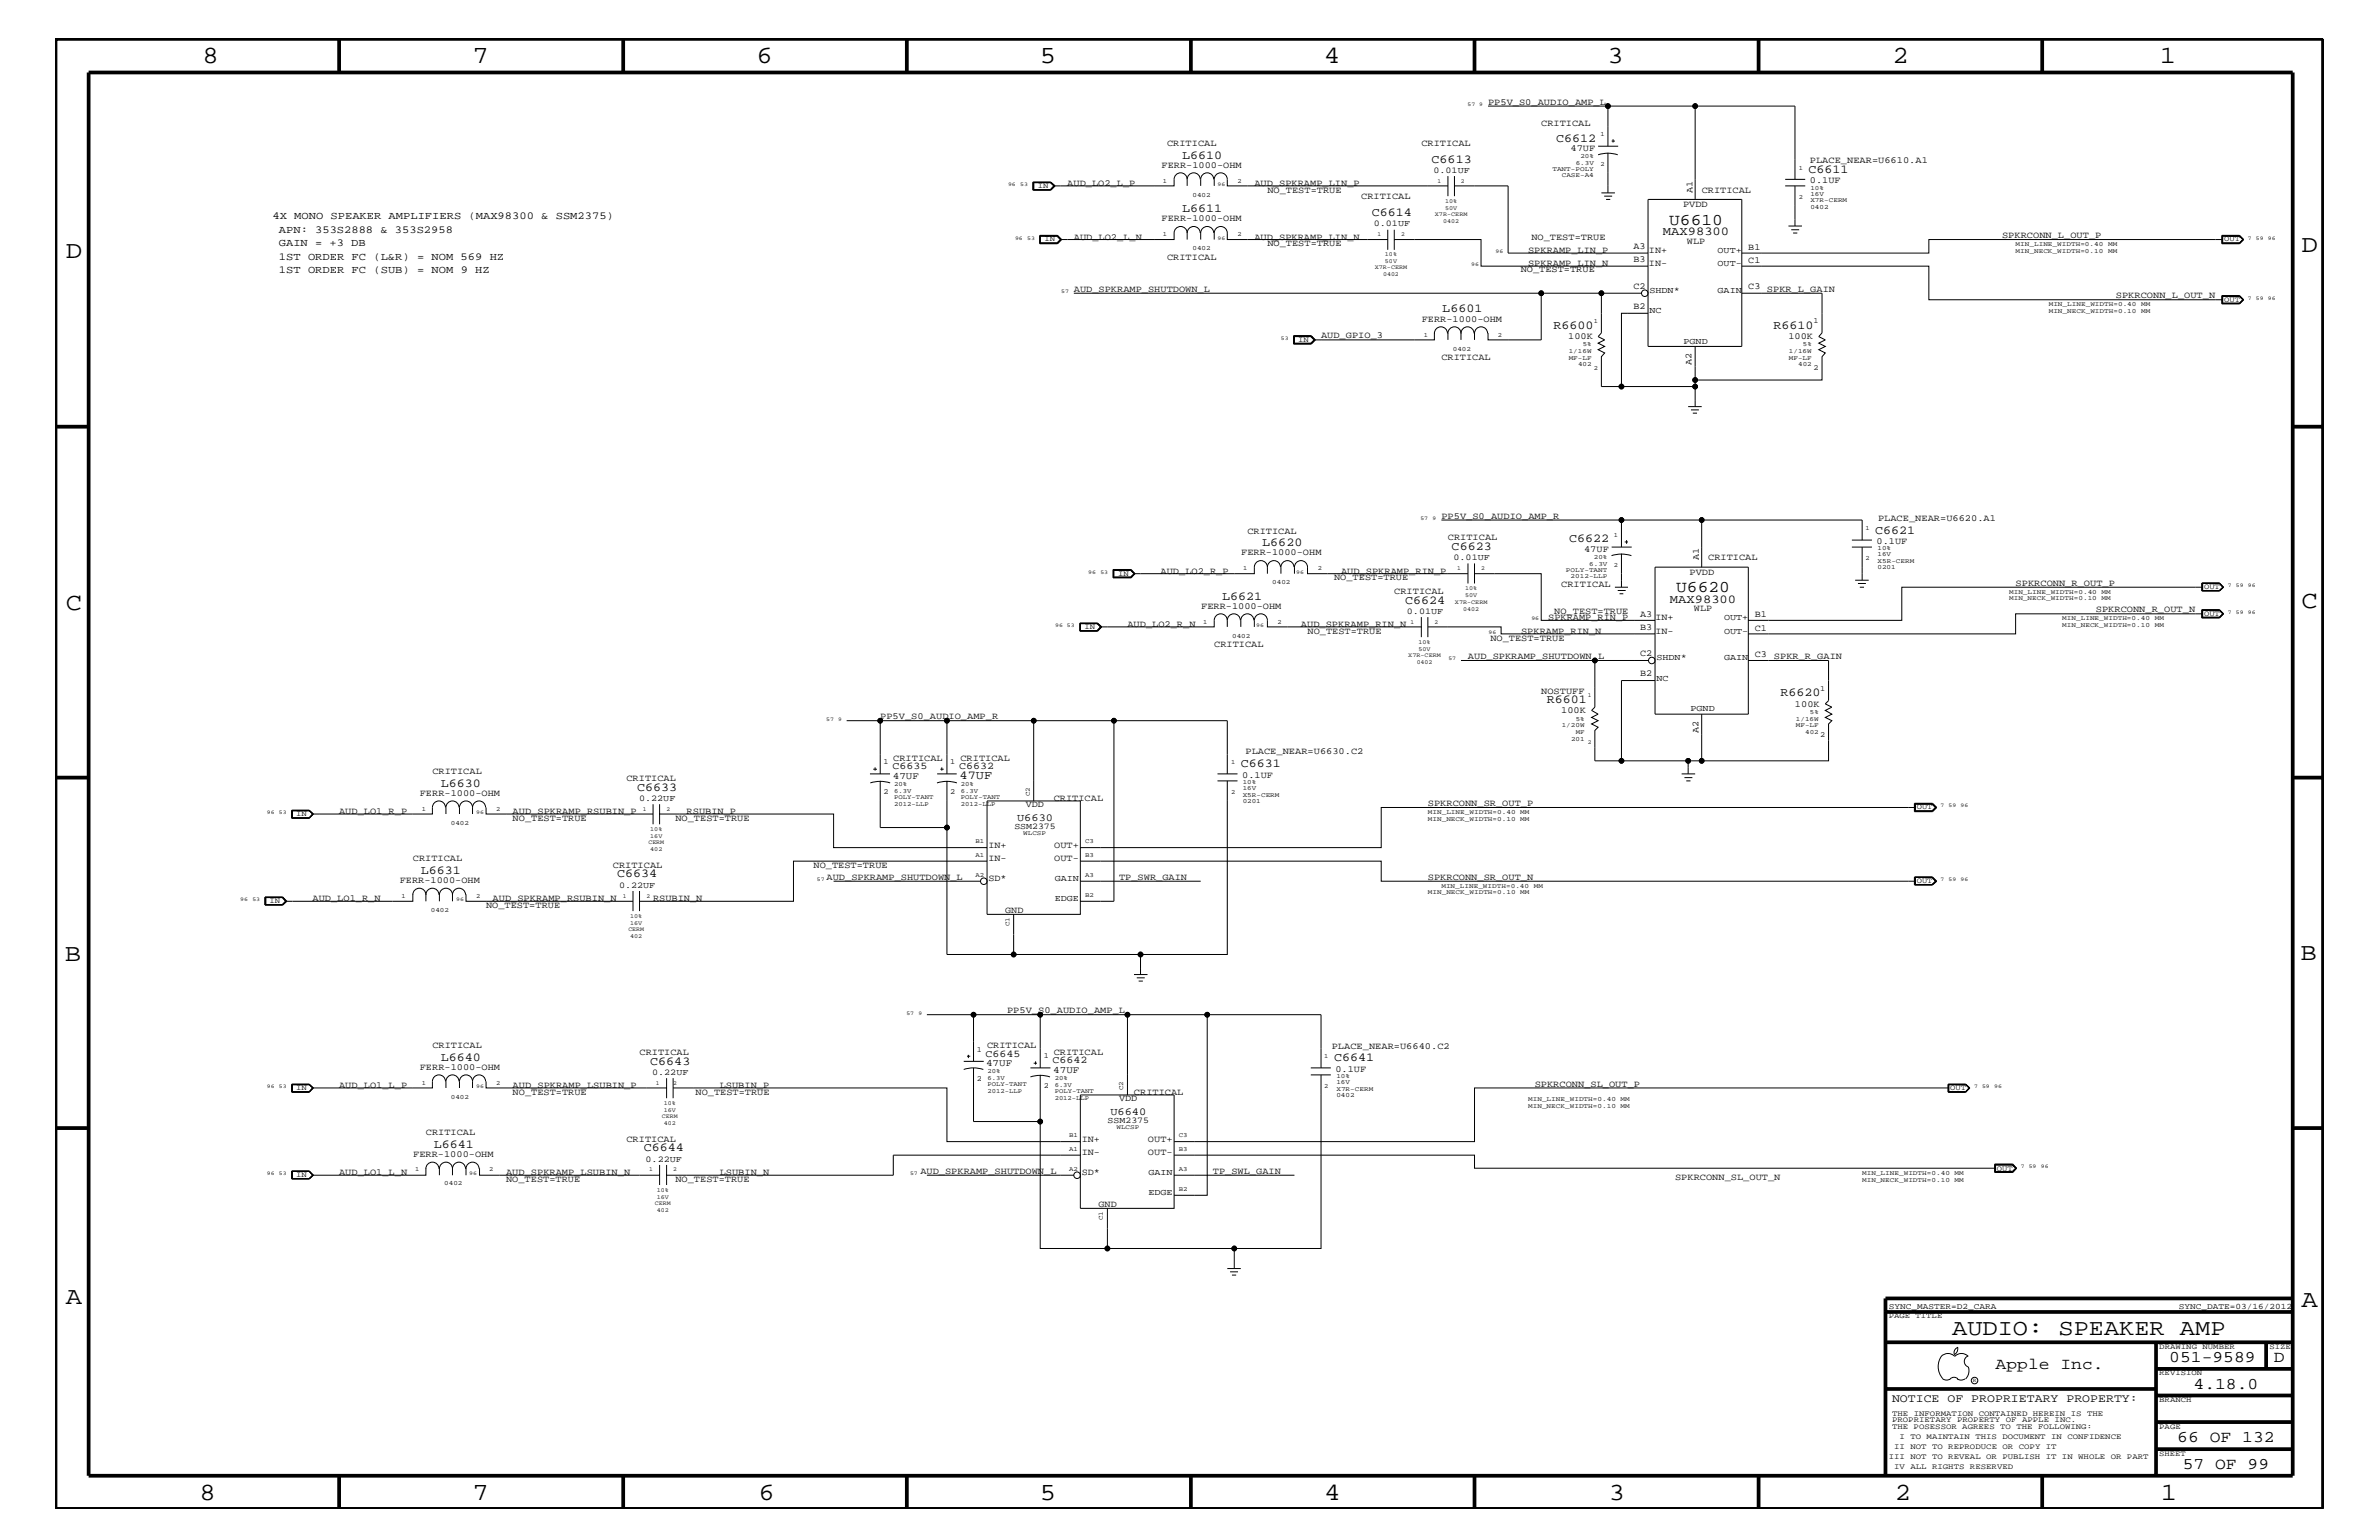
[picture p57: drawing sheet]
<svg xmlns="http://www.w3.org/2000/svg" width="432mm" height="279mm" viewBox="0 0 432 279" stroke-linecap="round" stroke-linejoin="round" font-family="sans-serif">
<defs><g id="words">
<g font-size="4.5">
<text x="36.7" y="11.5">8</text>
<text x="85.8" y="11.5">7</text>
<text x="137.3" y="11.5">6</text>
<text x="188.7" y="11.5">5</text>
<text x="240.3" y="11.5">4</text>
<text x="291.8" y="11.5">3</text>
<text x="343.5" y="11.5">2</text>
<text x="392" y="11.5">1</text>
<text x="11.9" y="46.8">D</text>
<text x="417.7" y="45.7">D</text>
<text x="11.9" y="110.6">C</text>
<text x="417.7" y="110.3">C</text>
<text x="11.8" y="174.3">B</text>
<text x="417.6" y="174.2">B</text>
<text x="11.9" y="236.7">A</text>
<text x="417.7" y="237.1">A</text>
<text x="36.2" y="272.1">8</text>
<text x="85.8" y="272.1">7</text>
<text x="137.7" y="272.1">6</text>
<text x="188.7" y="272.1">5</text>
<text x="240.4" y="272.1">4</text>
<text x="292" y="272.1">3</text>
<text x="343.9" y="272.1">2</text>
<text x="392.2" y="272.1">1</text>
</g>
<text font-size="4.1" x="354.3" y="242.3">AUDIO: SPEAKER AMP</text>
<g font-size="3">
<text x="303" y="40.8">U6610</text>
<text x="304.2" y="107.5">U6620</text>
<text x="362.2" y="248.4">Apple Inc.</text>
<text x="393.7" y="247.1">051-9589</text>
<text x="398.1" y="252">4.18.0</text>
<text x="412.7" y="247.1">D</text>
<text x="395.2" y="261.6">66 OF 132</text>
<text x="396.2" y="266.6">57 OF 99</text>
</g>
<g font-size="2.2">
<text x="214.5" y="28.8">L6610</text>
<text x="259.8" y="29.5">C6613</text>
<text x="282.4" y="25.7">C6612</text>
<text x="328.3" y="31.4">C6611</text>
<text x="214.5" y="38.5">L6611</text>
<text x="249" y="39.2">C6614</text>
<text x="301.8" y="42.7">MAX98300</text>
<text x="261.8" y="56.7">L6601</text>
<text x="281.9" y="59.7">R6600</text>
<text x="321.9" y="59.7">R6610</text>
<text x="229.1" y="99.1">L6620</text>
<text x="263.5" y="99.9">C6623</text>
<text x="284.8" y="98.4">C6622</text>
<text x="340.4" y="96.8">C6621</text>
<text x="221.8" y="108.8">L6621</text>
<text x="255" y="109.5">C6624</text>
<text x="303.1" y="109.4">MAX98300</text>
<text x="280.8" y="127.6">R6601</text>
<text x="323.2" y="126.4">R6620</text>
<text x="80" y="142.8">L6630</text>
<text x="115.7" y="143.5">C6633</text>
<text x="174.2" y="141.3">47UF</text>
<text x="225.2" y="139.2">C6631</text>
<text x="76.4" y="158.5">L6631</text>
<text x="112" y="159.2">C6634</text>
<text x="80" y="192.5">L6640</text>
<text x="118" y="193.2">C6643</text>
<text x="242.1" y="192.6">C6641</text>
<text x="78.7" y="208.2">L6641</text>
<text x="116.8" y="208.9">C6644</text>
</g>
<text font-size="2.1" x="343.4" y="254.4">NOTICE OF PROPRIETARY PROPERTY:</text>
<g font-size="1.9">
<text x="49.4" y="39.8">4X MONO SPEAKER AMPLIFIERS (MAX98300 &amp; SSM2375)</text>
<text x="50.6" y="42.3">APN: 353S2888 &amp; 353S2958</text>
<text x="50.6" y="44.6">GAIN = +3 DB</text>
<text x="50.6" y="47.1">1ST ORDER FC (L&amp;R) = NOM 569 HZ</text>
<text x="50.6" y="49.6">1ST ORDER FC (SUB) = NOM 9 HZ</text>
<text x="162" y="139.6">C6635</text>
<text x="174.1" y="139.6">C6632</text>
<text x="184.6" y="149">U6630</text>
<text x="178.9" y="191.7">C6645</text>
<text x="191" y="192.9">C6642</text>
<text x="201.5" y="202.3">U6640</text>
</g>
<g font-size="1.8">
<text x="162.1" y="141.3">47UF</text>
<text x="179" y="193.4">47UF</text>
<text x="191.2" y="194.7">47UF</text>
</g>
<g font-size="1.7">
<text x="270.1" y="19">PP5V_S0_AUDIO_AMP_L</text>
<text x="279.7" y="22.9">CRITICAL</text>
<text x="211.8" y="26.5">CRITICAL</text>
<text x="258" y="26.5">CRITICAL</text>
<text x="285.1" y="27.4">47UF</text>
<text x="328.5" y="29.6">PLACE_NEAR=U6610.A1</text>
<text x="193.7" y="33.7">AUD_LO2_L_P</text>
<text x="210.8" y="30.5">FERR-1000-OHM</text>
<text x="227.7" y="33.7">AUD_SPKRAMP_LIN_P</text>
<text x="230" y="35">NO_TEST=TRUE</text>
<text x="307.2" y="35" transform="rotate(-90 307.2 35)">A1</text>
<text x="308.9" y="35">CRITICAL</text>
<text x="328.5" y="33.1">0.1UF</text>
<text x="210.8" y="40.2">FERR-1000-OHM</text>
<text x="247.1" y="36.2">CRITICAL</text>
<text x="305.5" y="37.6">PVDD</text>
<text x="194.9" y="43.5">AUD_LO2_L_N</text>
<text x="211.8" y="47.1">CRITICAL</text>
<text x="227.7" y="43.5">AUD_SPKRAMP_LIN_N</text>
<text x="230" y="44.6">NO_TEST=TRUE</text>
<text x="277.4" y="45.9">SPKRAMP_LIN_P</text>
<text x="278" y="43.5">NO_TEST=TRUE</text>
<text x="296.5" y="47.6">B3</text>
<text x="296.5" y="45.2">A3</text>
<text x="299.3" y="45.9">IN+</text>
<text x="306.2" y="44.2">WLP</text>
<text x="317.3" y="47.7">C1</text>
<text x="317.3" y="45.3">B1</text>
<text x="363.4" y="43.2">SPKRCONN_L_OUT_P</text>
<text x="194.9" y="52.9">AUD_SPKRAMP_SHUTDOWN_L</text>
<text x="276" y="49.3">NO_TEST=TRUE</text>
<text x="277.4" y="48.3">SPKRAMP_LIN_N</text>
<text x="296.5" y="52.4">C2</text>
<text x="299.3" y="48.3">IN-</text>
<text x="317.3" y="52.5">C3</text>
<text x="320.7" y="52.9">SPKR_L_GAIN</text>
<text x="258.1" y="58.4">FERR-1000-OHM</text>
<text x="296.5" y="56.1">B2</text>
<text x="384" y="54.1">SPKRCONN_L_OUT_N</text>
<text x="239.8" y="61.4">AUD_GPIO_3</text>
<text x="261.6" y="65.3">CRITICAL</text>
<text x="284.6" y="61.5">100K</text>
<text x="324.6" y="61.5">100K</text>
<text x="307" y="66.2" transform="rotate(-90 307 66.2)">A2</text>
<text x="261.6" y="94.2">PP5V_S0_AUDIO_AMP_R</text>
<text x="340.9" y="94.5">PLACE_NEAR=U6620.A1</text>
<text x="225.3" y="100.8">FERR-1000-OHM</text>
<text x="226.4" y="96.8">CRITICAL</text>
<text x="262.8" y="98">CRITICAL</text>
<text x="287.5" y="100.1">47UF</text>
<text x="308.4" y="101.6" transform="rotate(-90 308.4 101.6)">A1</text>
<text x="310" y="101.6">CRITICAL</text>
<text x="340.6" y="98.7">0.1UF</text>
<text x="210.7" y="104.1">AUD_LO2_R_P</text>
<text x="242.1" y="105.3">NO_TEST=TRUE</text>
<text x="243.4" y="104.1">AUD_SPKRAMP_RIN_P</text>
<text x="253.1" y="107.7">CRITICAL</text>
<text x="283.4" y="106.5">CRITICAL</text>
<text x="306.7" y="104.3">PVDD</text>
<text x="365.8" y="106.3">SPKRCONN_R_OUT_P</text>
<text x="204.6" y="113.7">AUD_LO2_R_N</text>
<text x="218" y="110.5">FERR-1000-OHM</text>
<text x="236.1" y="113.7">AUD_SPKRAMP_RIN_N</text>
<text x="281" y="112.6">SPKRAMP_RIN_P</text>
<text x="282.1" y="111.4">NO_TEST=TRUE</text>
<text x="297.7" y="111.9">A3</text>
<text x="300.5" y="112.6">IN+</text>
<text x="307.5" y="110.9">WLP</text>
<text x="318.5" y="112">B1</text>
<text x="380.4" y="111.1">SPKRCONN_R_OUT_N</text>
<text x="220.4" y="117.4">CRITICAL</text>
<text x="237.3" y="115">NO_TEST=TRUE</text>
<text x="266.4" y="119.6">AUD_SPKRAMP_SHUTDOWN_L</text>
<text x="270.5" y="116.3">NO_TEST=TRUE</text>
<text x="276.1" y="115">SPKRAMP_RIN_N</text>
<text x="297.7" y="114.2">B3</text>
<text x="297.7" y="119.1">C2</text>
<text x="300.5" y="115">IN-</text>
<text x="318.5" y="119.2">C3</text>
<text x="318.5" y="114.4">C1</text>
<text x="322" y="119.6">SPKR_R_GAIN</text>
<text x="279.7" y="125.9">NOSTUFF</text>
<text x="297.7" y="122.7">B2</text>
<text x="159.8" y="130.5">PP5V_S0_AUDIO_AMP_R</text>
<text x="283.4" y="129.4">100K</text>
<text x="325.8" y="128.2">100K</text>
<text x="226.1" y="136.8">PLACE_NEAR=U6630.C2</text>
<text x="308.3" y="133" transform="rotate(-90 308.3 133)">A2</text>
<text x="78.5" y="140.4">CRITICAL</text>
<text x="113.7" y="141.7">CRITICAL</text>
<text x="162.1" y="138">CRITICAL</text>
<text x="174.3" y="138">CRITICAL</text>
<text x="225.5" y="141.1">0.1UF</text>
<text x="61.6" y="147.7">AUD_LO1_R_P</text>
<text x="76.2" y="144.5">FERR-1000-OHM</text>
<text x="93" y="147.7">AUD_SPKRAMP_RSUBIN_P</text>
<text x="93" y="149">NO_TEST=TRUE</text>
<text x="122.6" y="149">NO_TEST=TRUE</text>
<text x="124.6" y="147.7">RSUBIN_P</text>
<text x="186.2" y="146.5">VDD</text>
<text x="191.3" y="145.3">CRITICAL</text>
<text x="259.2" y="146.2">SPKRCONN_SR_OUT_P</text>
<text x="179.4" y="153.8">IN+</text>
<text x="191.3" y="153.8">OUT+</text>
<text x="72.6" y="160.2">FERR-1000-OHM</text>
<text x="74.9" y="156.2">CRITICAL</text>
<text x="111.3" y="157.4">CRITICAL</text>
<text x="147.7" y="157.4">NO_TEST=TRUE</text>
<text x="150" y="159.6">AUD_SPKRAMP_SHUTDOWN_L</text>
<text x="179.4" y="159.9">SD*</text>
<text x="179.4" y="156.2">IN-</text>
<text x="191.3" y="156.2">OUT-</text>
<text x="203.1" y="159.6">TP_SWR_GAIN</text>
<text x="259.2" y="159.6">SPKRCONN_SR_OUT_N</text>
<text x="56.7" y="163.5">AUD_LO1_R_N</text>
<text x="88.2" y="164.7">NO_TEST=TRUE</text>
<text x="89.4" y="163.5">AUD_SPKRAMP_RSUBIN_N</text>
<text x="118.5" y="163.5">RSUBIN_N</text>
<text x="182.5" y="165.6">GND</text>
<text x="182.8" y="183.8">PP5V_S0_AUDIO_AMP_L</text>
<text x="78.5" y="190.2">CRITICAL</text>
<text x="116.1" y="191.4">CRITICAL</text>
<text x="179.2" y="190.2">CRITICAL</text>
<text x="191.3" y="191.4">CRITICAL</text>
<text x="241.7" y="190.3">PLACE_NEAR=U6640.C2</text>
<text x="61.6" y="197.4">AUD_LO1_L_P</text>
<text x="76.2" y="194.2">FERR-1000-OHM</text>
<text x="93" y="197.4">AUD_SPKRAMP_LSUBIN_P</text>
<text x="130.6" y="197.4">LSUBIN_P</text>
<text x="242.4" y="194.4">0.1UF</text>
<text x="278.6" y="197.2">SPKRCONN_SL_OUT_P</text>
<text x="93" y="198.7">NO_TEST=TRUE</text>
<text x="126.2" y="198.7">NO_TEST=TRUE</text>
<text x="203.1" y="199.8">VDD</text>
<text x="205.8" y="198.7">CRITICAL</text>
<text x="75" y="209.9">FERR-1000-OHM</text>
<text x="77.3" y="205.9">CRITICAL</text>
<text x="113.7" y="207.1">CRITICAL</text>
<text x="196.3" y="209.6">IN-</text>
<text x="196.3" y="207.1">IN+</text>
<text x="208.4" y="207.1">OUT+</text>
<text x="208.4" y="209.6">OUT-</text>
<text x="61.6" y="213.2">AUD_LO1_L_N</text>
<text x="91.9" y="213.2">AUD_SPKRAMP_LSUBIN_N</text>
<text x="91.9" y="214.4">NO_TEST=TRUE</text>
<text x="122.6" y="214.5">NO_TEST=TRUE</text>
<text x="130.6" y="213.2">LSUBIN_N</text>
<text x="167" y="213">AUD_SPKRAMP_SHUTDOWN_L</text>
<text x="196.3" y="213.2">SD*</text>
<text x="220.1" y="213">TP_SWL_GAIN</text>
<text x="304" y="214.2">SPKRCONN_SL_OUT_N</text>
<text x="199.4" y="219">GND</text>
</g>
<g font-size="1.6">
<text x="260.2" y="31.4">0.01UF</text>
<text x="249.3" y="41">0.01UF</text>
<text x="311.7" y="45.9">OUT+</text>
<text x="299.4" y="53.2">SHDN*</text>
<text x="311.7" y="48.3">OUT-</text>
<text x="311.7" y="53.2">GAIN</text>
<text x="299.4" y="56.8">NC</text>
<text x="305.6" y="62.3">PGND</text>
<text x="263.8" y="101.6">0.01UF</text>
<text x="255.4" y="111.4">0.01UF</text>
<text x="312.9" y="112.6">OUT+</text>
<text x="300.7" y="119.8">SHDN*</text>
<text x="312.9" y="115">OUT-</text>
<text x="312.9" y="119.8">GAIN</text>
<text x="300.7" y="123.5">NC</text>
<text x="306.8" y="129.1">PGND</text>
<text x="116" y="145.3">0.22UF</text>
<text x="184.1" y="150.4">SSM2375</text>
<text x="112.4" y="161.1">0.22UF</text>
<text x="191.4" y="159.9">GAIN</text>
<text x="191.4" y="163.5">EDGE</text>
<text x="118.4" y="195">0.22UF</text>
<text x="201" y="203.7">SSM2375</text>
<text x="117.2" y="210.8">0.22UF</text>
<text x="208.4" y="213.2">GAIN</text>
<text x="208.4" y="216.9">EDGE</text>
</g>
<g font-size="1.5">
<text x="342.8" y="237.4">SYNC_MASTER=D2_CARA</text>
<text x="395.5" y="237.4">SYNC_DATE=03/16/2012</text>
</g>
<g font-size="1.4">
<text x="188.4" y="34.1">IN</text>
<text x="189.6" y="43.8">IN</text>
<text x="403.7" y="43.8">OUT</text>
<text x="329.2" y="58.6">1</text>
<text x="403.7" y="54.7">OUT</text>
<text x="235.6" y="62">IN</text>
<text x="329.2" y="67.1">2</text>
<text x="202.9" y="104.4">IN</text>
<text x="400" y="106.9">OUT</text>
<text x="400" y="111.7">OUT</text>
<text x="196.8" y="114.2">IN</text>
<text x="330.4" y="125.3">1</text>
<text x="330.4" y="133.8">2</text>
<text x="160.4" y="138.6">1</text>
<text x="172.5" y="138.6">1</text>
<text x="53.8" y="148.1">IN</text>
<text x="160.4" y="144">2</text>
<text x="172.5" y="144">2</text>
<text x="347.9" y="146.8">OUT</text>
<text x="347.9" y="160.2">OUT</text>
<text x="48.9" y="163.9">IN</text>
<text x="177.3" y="190.8">1</text>
<text x="189.5" y="192">1</text>
<text x="53.8" y="197.8">IN</text>
<text x="177.3" y="196.2">2</text>
<text x="189.5" y="197.4">2</text>
<text x="354" y="197.8">OUT</text>
<text x="53.8" y="213.6">IN</text>
<text x="362.5" y="212.4">OUT</text>
<text x="342.8" y="239.2">PAGE TITLE</text>
<text x="391.9" y="244.7">DRAWING NUMBER</text>
<text x="411.9" y="244.7">SIZE</text>
<text x="391.9" y="249.5">REVISION</text>
<text x="343.4" y="256.8">THE INFORMATION CONTAINED HEREIN IS THE</text>
<text x="391.9" y="254.4">BRANCH</text>
<text x="343.4" y="258">PROPRIETARY PROPERTY OF APPLE INC.</text>
<text x="343.4" y="259.3">THE POSESSOR AGREES TO THE FOLLOWING:</text>
<text x="343.8" y="262.9">II NOT TO REPRODUCE OR COPY IT</text>
<text x="344.8" y="261.1">I TO MAINTAIN THIS DOCUMENT IN CONFIDENCE</text>
<text x="391.9" y="259.3">PAGE</text>
<text x="342.8" y="264.7">III NOT TO REVEAL OR PUBLISH IT IN WHOLE OR PART</text>
<text x="343.8" y="266.6">IV ALL RIGHTS RESERVED</text>
<text x="391.9" y="264.1">SHEET</text>
</g>
<g font-size="1.2">
<text x="286" y="29.9">6.3V</text>
<text x="286.9" y="28.6">20%</text>
<text x="290.5" y="24.7">1</text>
<text x="211.1" y="33.1">1</text>
<text x="216.5" y="35.7">0402</text>
<text x="224.6" y="33.1">2</text>
<text x="281.8" y="31">TANT-POLY</text>
<text x="283.5" y="32.2">CASE-A4</text>
<text x="290.5" y="30.2">2</text>
<text x="326.5" y="30.8">1</text>
<text x="328.6" y="34.4">10%</text>
<text x="328.6" y="35.5">16V</text>
<text x="326.5" y="36.2">2</text>
<text x="328.6" y="37.9">0402</text>
<text x="328.6" y="36.7">X7R-CERM</text>
<text x="211.1" y="42.9">1</text>
<text x="216.5" y="45.4">0402</text>
<text x="224.6" y="42.9">2</text>
<text x="365.8" y="45.9">MIN_NECK_WIDTH=0.10</text>
<text x="365.8" y="44.6">MIN_LINE_WIDTH=0.40</text>
<text x="382.6" y="45.9">MM</text>
<text x="382.6" y="44.6">MM</text>
<text x="289.3" y="58.6">1</text>
<text x="371.9" y="55.6">MIN_LINE_WIDTH=0.40</text>
<text x="371.9" y="56.8">MIN_NECK_WIDTH=0.10</text>
<text x="388.6" y="55.6">MM</text>
<text x="388.6" y="56.8">MM</text>
<text x="258.4" y="61.1">1</text>
<text x="263.7" y="63.6">0402</text>
<text x="271.9" y="61.1">2</text>
<text x="284.7" y="65.3">MF-LF</text>
<text x="284.7" y="64">1/16W</text>
<text x="287.3" y="62.9">5%</text>
<text x="324.7" y="64">1/16W</text>
<text x="324.7" y="65.3">MF-LF</text>
<text x="327.2" y="62.9">5%</text>
<text x="286.4" y="66.5">402</text>
<text x="289.3" y="67.1">2</text>
<text x="326.4" y="66.5">402</text>
<text x="289.3" y="101.4">20%</text>
<text x="292.9" y="97.4">1</text>
<text x="338.6" y="96.2">1</text>
<text x="338.6" y="101.6">2</text>
<text x="340.8" y="101">16V</text>
<text x="340.8" y="99.9">10%</text>
<text x="225.6" y="103.5">1</text>
<text x="230.9" y="106">0402</text>
<text x="239.2" y="103.5">2</text>
<text x="284.2" y="103.7">POLY-TANT</text>
<text x="285.1" y="104.9">2012-LLP</text>
<text x="288.5" y="102.6">6.3V</text>
<text x="292.9" y="102.9">2</text>
<text x="340.8" y="102.1">X5R-CERM</text>
<text x="340.8" y="103.3">0201</text>
<text x="364.7" y="107.7">MIN_LINE_WIDTH=0.40</text>
<text x="381.4" y="107.7">MM</text>
<text x="218.4" y="113.1">1</text>
<text x="231.9" y="113.1">2</text>
<text x="364.7" y="108.9">MIN_NECK_WIDTH=0.10</text>
<text x="374.3" y="112.6">MIN_LINE_WIDTH=0.40</text>
<text x="374.3" y="113.7">MIN_NECK_WIDTH=0.10</text>
<text x="381.4" y="108.9">MM</text>
<text x="391.1" y="112.6">MM</text>
<text x="391.1" y="113.7">MM</text>
<text x="223.6" y="115.7">0402</text>
<text x="283.5" y="131.9">1/20W</text>
<text x="286" y="130.8">5%</text>
<text x="326" y="130.8">1/16W</text>
<text x="326" y="131.9">MF-LF</text>
<text x="328.5" y="129.6">5%</text>
<text x="285.2" y="134.4">201</text>
<text x="286" y="133.2">MF</text>
<text x="327.7" y="133.2">402</text>
<text x="162.3" y="142.6">20%</text>
<text x="162.3" y="143.9">6.3V</text>
<text x="174.4" y="142.6">20%</text>
<text x="174.4" y="143.9">6.3V</text>
<text x="223.4" y="138.6">1</text>
<text x="225.6" y="143.4">16V</text>
<text x="225.6" y="142.3">10%</text>
<text x="76.5" y="147.1">1</text>
<text x="81.8" y="149.6">0402</text>
<text x="90.1" y="147.1">2</text>
<text x="162.3" y="146.2">2012-LLP</text>
<text x="162.3" y="144.9">POLY-TANT</text>
<text x="174.4" y="146.2">2012-LLP</text>
<text x="174.4" y="144.9">POLY-TANT</text>
<text x="186.9" y="144.5" transform="rotate(-90 186.9 144.5)">C2</text>
<text x="223.4" y="144">2</text>
<text x="225.6" y="144.6">X5R-CERM</text>
<text x="225.6" y="145.7">0201</text>
<text x="259.2" y="147.7">MIN_LINE_WIDTH=0.40</text>
<text x="259.2" y="149">MIN_NECK_WIDTH=0.10</text>
<text x="275.9" y="147.7">MM</text>
<text x="275.9" y="149">MM</text>
<text x="177" y="155.5">A1</text>
<text x="177" y="153">B1</text>
<text x="185.7" y="151.6">WLCSP</text>
<text x="196.9" y="155.5">B3</text>
<text x="196.9" y="153">C3</text>
<text x="177" y="159.1">A2</text>
<text x="196.9" y="159.1">A3</text>
<text x="261.6" y="161.1">MIN_LINE_WIDTH=0.40</text>
<text x="278.4" y="161.1">MM</text>
<text x="72.9" y="162.8">1</text>
<text x="78.2" y="165.4">0402</text>
<text x="86.4" y="162.8">2</text>
<text x="196.9" y="162.8">B2</text>
<text x="259.2" y="162.2">MIN_NECK_WIDTH=0.10</text>
<text x="275.9" y="162.2">MM</text>
<text x="183.2" y="168" transform="rotate(-90 183.2 168)">C1</text>
<text x="240.4" y="192">1</text>
<text x="76.5" y="196.8">1</text>
<text x="90.1" y="196.8">2</text>
<text x="179.2" y="194.8">20%</text>
<text x="179.2" y="195.9">6.3V</text>
<text x="179.2" y="197">POLY-TANT</text>
<text x="191.4" y="197.2">6.3V</text>
<text x="191.4" y="195.9">20%</text>
<text x="203.9" y="197.8" transform="rotate(-90 203.9 197.8)">C2</text>
<text x="240.4" y="197.4">2</text>
<text x="242.6" y="196.7">16V</text>
<text x="242.6" y="197.9">X7R-CERM</text>
<text x="242.6" y="195.6">10%</text>
<text x="81.8" y="199.3">0402</text>
<text x="179.2" y="198.2">2012-LLP</text>
<text x="191.4" y="199.5">2012-LLP</text>
<text x="191.4" y="198.2">POLY-TANT</text>
<text x="242.6" y="199.1">0402</text>
<text x="277.4" y="201">MIN_NECK_WIDTH=0.10</text>
<text x="277.4" y="199.8">MIN_LINE_WIDTH=0.40</text>
<text x="294.1" y="201">MM</text>
<text x="294.1" y="199.8">MM</text>
<text x="194.1" y="208.8">A1</text>
<text x="194.1" y="206.4">B1</text>
<text x="202.6" y="204.9">WLCSP</text>
<text x="214" y="208.8">B3</text>
<text x="214" y="206.4">C3</text>
<text x="75.4" y="212.5">1</text>
<text x="80.6" y="215.1">0402</text>
<text x="88.8" y="212.5">2</text>
<text x="194.1" y="212.5">A2</text>
<text x="214" y="212.5">A3</text>
<text x="338" y="213.2">MIN_LINE_WIDTH=0.40</text>
<text x="338" y="214.4">MIN_NECK_WIDTH=0.10</text>
<text x="354.8" y="213.2">MM</text>
<text x="354.8" y="214.4">MM</text>
<text x="200.2" y="221.3" transform="rotate(-90 200.2 221.3)">C1</text>
<text x="214" y="216.1">B2</text>
</g>
<g font-size="1.1">
<text x="260.9" y="33.1">1</text>
<text x="265.2" y="33.1">2</text>
<text x="260.4" y="39.2">X7R-CERM</text>
<text x="262" y="40.4">0402</text>
<text x="262.3" y="38">50V</text>
<text x="262.3" y="36.8">10%</text>
<text x="250" y="42.9">1</text>
<text x="251.4" y="47.7">50V</text>
<text x="251.4" y="46.5">10%</text>
<text x="254.3" y="42.9">2</text>
<text x="249.5" y="48.9">X7R-CERM</text>
<text x="251" y="50.2">0402</text>
<text x="264.5" y="103.5">1</text>
<text x="265.9" y="107.1">10%</text>
<text x="268.8" y="103.5">2</text>
<text x="256" y="113.1">1</text>
<text x="260.3" y="113.1">2</text>
<text x="264.1" y="109.5">X7R-CERM</text>
<text x="265.6" y="110.8">0402</text>
<text x="265.9" y="108.3">50V</text>
<text x="255.6" y="119.2">X7R-CERM</text>
<text x="257.5" y="116.8">10%</text>
<text x="257.5" y="118.1">50V</text>
<text x="257.1" y="120.4">0402</text>
<text x="288.2" y="126.5">1</text>
<text x="288.2" y="135">2</text>
<text x="116.7" y="147.1">1</text>
<text x="121" y="147.1">2</text>
<text x="117.7" y="153.2">CERM</text>
<text x="118" y="152">16V</text>
<text x="118" y="150.7">10%</text>
<text x="118" y="154.4">402</text>
<text x="113" y="162.8">1</text>
<text x="114.4" y="166.5">10%</text>
<text x="114.4" y="167.8">16V</text>
<text x="117.3" y="162.8">2</text>
<text x="114" y="168.9">CERM</text>
<text x="114.4" y="170.1">402</text>
<text x="119" y="196.8">1</text>
<text x="122.2" y="196.8">2</text>
<text x="120.1" y="202.9">CERM</text>
<text x="120.5" y="201.7">16V</text>
<text x="120.5" y="200.4">10%</text>
<text x="120.5" y="204.1">402</text>
<text x="117.9" y="212.5">1</text>
<text x="122.2" y="212.5">2</text>
<text x="118.9" y="218.6">CERM</text>
<text x="119.2" y="217.5">16V</text>
<text x="119.2" y="219.8">402</text>
<text x="119.2" y="216.2">10%</text>
</g>
<g font-size="1">
<text x="266.4" y="19.2">57 9</text>
<text x="183" y="33.7">96</text>
<text x="185.2" y="33.7">53</text>
<text x="221" y="33.7">96</text>
<text x="184.2" y="43.5">96</text>
<text x="186.4" y="43.5">53</text>
<text x="221" y="43.5">96</text>
<text x="271.4" y="45.9">96</text>
<text x="408" y="43.5">7</text>
<text x="409.4" y="43.5">59</text>
<text x="411.6" y="43.5">96</text>
<text x="192.6" y="53.2">57</text>
<text x="267" y="48.3">96</text>
<text x="408" y="54.4">7</text>
<text x="409.4" y="54.4">59</text>
<text x="411.6" y="54.4">96</text>
<text x="232.5" y="61.7">53</text>
<text x="257.8" y="94.3">57</text>
<text x="260" y="94.3">9</text>
<text x="197.5" y="104.1">96</text>
<text x="199.7" y="104.1">53</text>
<text x="235.3" y="104.1">96</text>
<text x="404.4" y="106.5">7</text>
<text x="405.8" y="106.5">59</text>
<text x="408" y="106.5">96</text>
<text x="191.5" y="113.7">96 53</text>
<text x="228" y="113.7">96</text>
<text x="278" y="112.6">96</text>
<text x="404.4" y="111.4">7</text>
<text x="405.8" y="111.4">59</text>
<text x="408" y="111.4">96</text>
<text x="262.9" y="119.8">57</text>
<text x="270.2" y="115">96</text>
<text x="149.9" y="130.8">57</text>
<text x="152.1" y="130.8">9</text>
<text x="48.4" y="147.7">96</text>
<text x="50.6" y="147.7">53</text>
<text x="86.4" y="147.7">96</text>
<text x="352.2" y="146.5">7</text>
<text x="353.7" y="146.5">59</text>
<text x="355.9" y="146.5">96</text>
<text x="148.3" y="159.9">57</text>
<text x="352.2" y="159.9">7</text>
<text x="353.7" y="159.9">59</text>
<text x="355.9" y="159.9">96</text>
<text x="43.6" y="163.5">96</text>
<text x="45.8" y="163.5">53</text>
<text x="82.8" y="163.5">96</text>
<text x="164.5" y="184.1">57</text>
<text x="166.7" y="184.1">9</text>
<text x="48.4" y="197.4">96</text>
<text x="50.6" y="197.4">53</text>
<text x="86.4" y="197.4">96</text>
<text x="358.3" y="197.4">7</text>
<text x="359.7" y="197.4">59</text>
<text x="361.9" y="197.4">96</text>
<text x="48.4" y="213.2">96</text>
<text x="50.6" y="213.2">53</text>
<text x="85.2" y="213.2">96</text>
<text x="165.2" y="213.2">57</text>
<text x="366.8" y="211.9">7</text>
<text x="368.2" y="211.9">59</text>
<text x="370.4" y="211.9">96</text>
<text x="358.1" y="250.7">R</text>
</g>
</g></defs>
<g fill="none" stroke="#000" stroke-width=".18">
<path d="M270.1 19.2h21.7v7.3M291.8 19.2h15.9v17M307.7 19.2h18.1v13.3M187.5 33h3.3l.7 .7-.7 .8h-3.3zM187.5 33v1.5M190.7 33.1h-3.1v1.3h3.1M190.7 33.1l.6 .6-.6 .7M190.7 33l.7 .7-.7 .8M190.7 33.1l.6 .6M191.3 33.7l-.6 .7M215.5 32.5a1.19 1.19 0 0 0-1.2-1.1 1.19 1.19 0 0 0-1.2 1.1v1.2h-21.8M215.5 32.5a1.19 1.19 0 0 1 1.2-1.1 1.19 1.19 0 0 1 1.1 1.1"/>
<path d="M215.5 32.5v1.2M220.3 32.5a1.19 1.19 0 0 0-1.2-1.1 1.19 1.19 0 0 0-1.2 1.1v1.2M220.4 33.7v-1.2a1.19 1.19 0 0 1 1.2-1.1 1.19 1.19 0 0 1 1.2 1.1v1.2h40M262.8 31.9v3.7M264 33.7h9.7v12.2h25.4M264 31.9v3.7M290.1 28.1a5.8 5.8 0 0 1 3.5 0M290.1 26.5h3.6M290.7 35h2.4M291.2 35.6h1.4M291.5 36.2h.8M291.8 27.7v7.3"/>
<path d="M292.5 25.6h.6M292.8 25.3v.6M299.1 36.2h17v26.7h-17zM324 33.7h3.7M324 32.5h3.7M325.8 33.7v7.3M188.7 42.7h3.2l.8 .8-.8 .7h-3.2zM188.7 44.1h3.2M188.7 42.8h3.2M188.8 42.8v1.3M188.8 42.9h3.1l.5 .6M191.9 42.8l.6 .7-.6 .6"/>
<path d="M191.9 42.8l.7 .7-.7 .6M192.4 43.5l-.5 .6h-3.1M194.9 53.2h95.8M215.5 42.3a1.19 1.19 0 0 0-1.2-1.2 1.19 1.19 0 0 0-1.2 1.2v1.2h-20.7M215.5 42.3a1.19 1.19 0 0 1 1.2-1.2 1.19 1.19 0 0 1 1.1 1.2M215.5 42.3v1.2M220.3 42.3a1.19 1.19 0 0 0-1.2-1.2 1.19 1.19 0 0 0-1.2 1.2v1.2M220.4 43.5v-1.2a1.19 1.19 0 0 1 1.2-1.2 1.19 1.19 0 0 1 1.2 1.2v1.2h29.1M251.9 41.7v3.6M253.1 43.5h15.7v4.8h30.3M253.1 41.7v3.6M279.7 53.2v8.5h-9.6v-1.3"/>
<path d="M297.9 53.2h-7.2v7.2l-.6 .7 1.2 .6-1.2 .6 1.2 .6-1.2 .5 1.2 .6-.6 .7v5.4h3.6M299.1 56.8h-4.8v13.3M316.1 53.2h14.6v7.2l-.6 .7 1.2 .6-1.2 .6 1.2 .6-1.2 .5 1.2 .6-.6 .7v4.2h-23v-6M316.1 48.3h34v6.1h53.3M324.6 41h2.5M325.1 41.7h1.5M325.5 42.3h.7M403.3 42.7h3.2l.7 .8-.7 .7h-3.2zM403.3 53.6h3.2l.7 .8-.7 .7h-3.2zM403.4 42.8h3.1l.7 .7-.7 .6h-3.1zM403.4 53.7h3.1l.7 .7-.7 .7h-3.1zM403.4 43.5h-53.3v2.4h-34"/>
<path d="M403.4 42.9h3.1l.6 .6-.6 .6h-3.1zM403.4 53.8h3.1l.6 .6-.6 .6h-3.1zM234.8 60.9h3.2l.8 .8-.8 .7h-3.2zM234.8 62.3h3.2M234.8 61h3.2M234.9 61v1.3M235 61.1h2.9l.6 .6-.6 .6h-2.9zM238 61l.6 .7-.6 .6M238 61l.7 .7-.7 .6M260.4 60.4v1.3h-21.9M260.4 60.5a1.19 1.19 0 0 1 1.1-1.2 1.19 1.19 0 0 1 1.2 1.2M262.8 60.5a1.19 1.19 0 0 1 1.2-1.2 1.19 1.19 0 0 1 1.2 1.2 1.19 1.19 0 0 1 1.2-1.2 1.19 1.19 0 0 1 1.1 1.2"/>
<path d="M262.8 60.4v1.3M265.2 60.4v1.3M267.6 60.5a1.19 1.19 0 0 1 1.2-1.2 1.19 1.19 0 0 1 1.2 1.2M267.6 60.4v1.3M294.3 70.1h13.4v3.7M306.4 73.8h2.5M306.9 74.4h1.5M307.3 75h.7M307.7 68.9v1.2M261.6 94.3h32.7v5M292.5 99.3h3.7M294.3 94.3h43.7v3.7"/>
<path d="M294.9 98.3h.6M295.2 98v.7M308.9 94.3v8.6M336.1 99.3h3.7M336.1 98h3.7M338 99.3v6M199.1 113.1h-3v1.3h3M199.1 113.1l.7 .6-.7 .7M199.1 113.1l.6 .6M199.2 113.1h-3.2v1.4h3.2M199.2 113.1l.8 .6-.8 .8M199.2 113.1l.7 .6-.7 .8"/>
<path d="M199.7 113.7l-.6 .7M202 103.3h3.3l.7 .8-.7 .7h-3.3zM202.2 103.5h3l.6 .6-.6 .6h-3zM205.2 103.4l.7 .7-.7 .7M205.2 103.4h-3.1v1.4h3.1M205.2 103.4l.8 .7M206 104.1l-.8 .7M222.8 112.6a1.19 1.19 0 0 0-1.2-1.2 1.19 1.19 0 0 0-1.2 1.2v1.1h-20.7M222.8 112.6a1.19 1.19 0 0 1 1.1-1.2 1.19 1.19 0 0 1 1.2 1.2M222.8 112.6v1.1M227.6 112.6a1.19 1.19 0 0 0-1.2-1.2 1.19 1.19 0 0 0-1.2 1.2v1.1M227.7 113.7v-1.1a1.19 1.19 0 0 1 1.2-1.2 1.19 1.19 0 0 1 1.1 1.2v1.1h28"/>
<path d="M230 102.9a1.19 1.19 0 0 0-1.1-1.2 1.19 1.19 0 0 0-1.2 1.2v1.2h-21.9M230 102.9a1.19 1.19 0 0 1 1.2-1.2 1.19 1.19 0 0 1 1.2 1.2M230 102.9v1.2M234.9 102.9a1.19 1.19 0 0 0-1.2-1.2 1.19 1.19 0 0 0-1.2 1.2v1.2M235 104.1v-1.2a1.19 1.19 0 0 1 1.1-1.2 1.19 1.19 0 0 1 1.2 1.2v1.2h29.1M258 112v3.6M259.2 113.7h13.3v1.3h27.9M259.2 112v3.6M265.2 119.8h24.3M266.4 102.2v3.7M267.6 104.1h12.1v8.5h20.7M267.6 102.2v3.7"/>
<path d="M292.5 100.8a5.9 5.9 0 0 1 3.6 0M293.1 106.5h2.4M293.6 107.1h1.5M294 107.7h.6M294.3 100.4v6.1M299.1 119.8h-9.6v8.5l-.6 .6 1.2 .7-1.2 .6 1.2 .6-1.2 .5 1.2 .6-.6 .6v5.5h4.8M300.4 102.9h16.9v26.7h-16.9zM317.3 119.8h14.6v7.3l-.6 .6 1.2 .6-1.2 .6 1.2 .7-1.2 .6 1.2 .6-.6 .5v6.7h-23v-8.4M336.7 105.3h2.5M337.2 105.9h1.5M337.6 106.5h.7M399.6 110.6h3.2l.8 .8-.8 .7h-3.2z"/>
<path d="M399.7 107.1h3.1M399.7 105.8v1.4M399.7 110.7h3.1l.7 .7-.7 .6h-3.1zM399.7 105.9h3.1M399.8 111.4h-34v3.6h-48.5M399.8 106.5h-54.6v6.1h-27.9M399.8 105.9v1.2M399.8 110.8h3l.6 .6-.6 .6h-3zM402.8 105.8h-3.2v1.4h3.2M402.8 105.8l.8 .7-.8 .7M402.8 105.8l.7 .7M402.8 105.9l.7 .6"/>
<path d="M402.8 105.9l.6 .6-.6 .6M403.5 106.5l-.7 .7M403.5 106.5l-.7 .6M153.7 130.8h6.1M158.5 139.6h.7M158.8 139.2v.6M170.7 139.6h.6M170.9 139.2v.6M171.9 130.8h-12.1v9.6M187.6 130.8h-15.7v9.6M202.2 130.8h-14.6v14.5M294.3 138h12.1v2.4"/>
<path d="M300.4 123.5h-6.1v14.5M306.4 138h2.5M53 147.1h3.1M53 147v1.4M53 148.4h3.1M53.1 147.1v1.3M56.1 147h-3.2v1.4h3.2M56.1 147l.8 .7-.8 .7M56.1 147l.7 .7M56.1 147.1l.7 .6M56.1 147.1l.6 .6M56.7 147.7l-.6 .7"/>
<path d="M56.8 147.7l-.7 .7M80.9 146.5a1.19 1.19 0 0 0-1.2-1.2 1.19 1.19 0 0 0-1.2 1.2v1.2h-21.8M83.3 146.5a1.19 1.19 0 0 0-1.2-1.2 1.19 1.19 0 0 0-1.2 1.2v1.2M85.8 146.5a1.19 1.19 0 0 0-1.2-1.2 1.19 1.19 0 0 0-1.2 1.2v1.2M85.8 146.5a1.19 1.19 0 0 1 1.2-1.2 1.19 1.19 0 0 1 1.1 1.2M85.8 146.5v1.2M88.2 146.5v1.2h30.3M118.5 145.9v3.6M119.7 147.7h31.6v6.1h27.9M119.7 145.9v3.6M151.3 159.9h26.6M157.9 140.4h3.6"/>
<path d="M158 142a5.9 5.9 0 0 1 3.6 0M159.8 141.7v8.4h12.1M170.1 142a5.9 5.9 0 0 1 3.6 0M170.1 140.4h3.6M171.9 141.7v31.5h12.1M179.2 145.3h16.9v20.6h-16.9zM179.2 156.2h-35.2v7.3h-27.9M196.1 156.2h54.6v3.7h96.9M196.1 159.9h21.8M221 140.4h3.6M221 141.7h3.6M222.8 141.7v31.5h-38.8v-7.3"/>
<path d="M222.8 140.4v-9.6h-20.6v32.7h-6.1M305.2 140.4h2.5M305.7 141.1h1.5M306.1 141.7h.7M347.5 145.7h3.3l.7 .8-.7 .8h-3.3zM347.5 159.1h3.3l.7 .8-.7 .7h-3.3zM347.6 159.1v1.5M347.6 146.5h-96.9v7.3h-54.6M347.6 145.8v1.4M347.6 145.9h3.1l.6 .6-.6 .6h-3.1M350.7 159.2h-3.1v1.3h3.1M350.7 159.1l.8 .8-.8 .7"/>
<path d="M350.7 145.8h-3.1v1.4h3.1M350.7 159.2l.7 .7-.7 .6M350.7 159.2l.6 .7-.6 .6M350.7 145.8l.8 .7-.8 .7M350.7 145.8l.7 .7-.7 .7M48.2 162.8h3.1l.6 .7-.6 .6h-3.1zM48.3 162.8v1.3M51.2 162.8l.6 .7M51.3 162.8h-3.2v1.4h3.2M51.3 162.8l.8 .7-.8 .7M51.3 162.8l.7 .7-.7 .7M51.8 163.5l-.6 .6"/>
<path d="M74.9 162.2v1.3h-23.1M74.9 162.3a1.19 1.19 0 0 1 1.2-1.2 1.19 1.19 0 0 1 1.2 1.2 1.19 1.19 0 0 1 1.2-1.2 1.19 1.19 0 0 1 1.2 1.2M77.3 162.2v1.3M79.8 162.3a1.19 1.19 0 0 1 1.1-1.2 1.19 1.19 0 0 1 1.2 1.2 1.19 1.19 0 0 1 1.2-1.2 1.19 1.19 0 0 1 1.2 1.2M79.8 162.2v1.3M82.1 162.2v1.3M84.6 162.2v1.3h30.3M114.9 161.7v3.6M116.1 161.7v3.6M205.8 176.8h2.5M206.3 177.4h1.5M206.7 178h.7"/>
<path d="M207 173.2v3.6M53 198.1h3.1M53 196.8h3.1M53 196.7v1.4M53.1 196.8v1.3M56.1 196.7h-3.2v1.4h3.2M56.1 196.7l.8 .7-.8 .7M56.1 196.7l.7 .7M56.1 196.8l.7 .6M56.1 196.8l.6 .6M56.7 197.4l-.6 .7M56.8 197.4l-.7 .7"/>
<path d="M80.9 196.2a1.19 1.19 0 0 0-1.2-1.2 1.19 1.19 0 0 0-1.2 1.2v1.2h-21.8M83.3 196.2a1.19 1.19 0 0 0-1.2-1.2 1.19 1.19 0 0 0-1.2 1.2v1.2M85.8 196.2a1.19 1.19 0 0 0-1.2-1.2 1.19 1.19 0 0 0-1.2 1.2v1.2M85.8 196.2a1.19 1.19 0 0 1 1.2-1.2 1.19 1.19 0 0 1 1.1 1.2M85.8 196.2v1.2M88.2 196.2v1.2h32.8M121 195.6v3.6M122.2 197.4h49.7v9.7h24.2M122.2 195.6v3.6M168.2 184.1h8.5M174.9 194a5.7 5.7 0 0 1 3.6 0M174.9 192.6h3.7"/>
<path d="M175.5 191.6h.6M175.8 191.4v.6M176.7 192.6v-8.5h12.1v9.6M176.7 193.7v9.8h12.1M187 195.4a5.8 5.8 0 0 1 3.6 0M187 193.7h3.7M187.6 192.9h.6M188 192.6v.6M188.8 195v31.5h12.2M188.8 184.1h30.3M196.1 198.7h17v20.5h-17zM204.6 184.1v14.6"/>
<path d="M237.9 193.7h3.7M237.9 195h3.7M239.8 195v31.5h-38.8v-7.3M239.8 193.7v-9.6h-20.7v32.8h-6M353.7 198.1h3.1M353.7 196.7v1.4M353.7 196.8h3.1M353.7 197.4h-86.1v9.7h-54.5M353.7 196.8v1.3M356.8 196.7h-3.2v1.4h3.2M356.8 196.7l.7 .7-.7 .7M356.8 196.7l.7 .7"/>
<path d="M356.8 196.8l.7 .6M356.8 196.8l.6 .6-.6 .7M357.5 197.4l-.7 .7M53 212.5h3.1M53 213.8h3.1M53 212.5v1.4M53.1 212.5v1.3M56.1 212.5h-3.2v1.4h3.2M56.1 212.5l.8 .7-.8 .7M56.1 212.5l.7 .7M56.1 212.5l.6 .7M56.7 213.2l-.6 .6"/>
<path d="M56.8 213.2l-.7 .6M56.8 213.2l-.7 .7M77.3 211.9v1.3h-20.6M77.3 212a1.19 1.19 0 0 1 1.2-1.2 1.19 1.19 0 0 1 1.2 1.2M79.8 212a1.19 1.19 0 0 1 1.1-1.2 1.19 1.19 0 0 1 1.2 1.2 1.19 1.19 0 0 1 1.2-1.2 1.19 1.19 0 0 1 1.2 1.2M79.8 211.9v1.3M82.1 211.9v1.3M84.6 212a1.19 1.19 0 0 1 1.2-1.2 1.19 1.19 0 0 1 1.2 1.2M84.6 211.9v1.3M87 211.9v1.3h32.7M119.7 211.4v3.6M121 211.4v3.6"/>
<path d="M168.2 213.2h26.7M196.1 209.6h-34v3.6h-41.1M213.1 209.6h54.5v2.3h94.6M213.1 213.2h21.9M362 211.2h3.3l.7 .7-.7 .8h-3.3zM362.1 211.4h3.2M362.2 211.4v1.1h3.1l.5-.6-.5-.5M365.3 211.4l.6 .5-.6 .7h-3.2M366 211.9l-.7 .8M366 211.9l-.7-.6h-3.2v1.4M222.8 230.2h2.4M223.3 230.7h1.4"/>
<path d="M223.6 231.3h.8M224 226.5v3.7M352.3 246.1a1.72 1.72 0 0 1 2.5 0 1.69 1.69 0 0 1 2.4 0M352.4 246a3.2 3.2 0 0 0 .4 4.3l.8 .1 .4-.2M354 250.2l.7-.3 .7 .3M355.2 250.2l.7 .2 .7-.2M355.3 244.4v.3a1.18 1.18 0 0 1-.6 1.1M355.4 244.4a.99 .99 0 0 0-.6 1.4M357.2 246a1.04 1.04 0 0 0-.7 1 1.04 1.04 0 0 0 .7 1M357.3 248l.1 .7a2.11 2.11 0 0 1-.6 1.5"/>
<circle cx="291.8" cy="19.2" r=".42"/>
<circle cx="307.7" cy="19.2" r=".42"/>
<circle cx="279.7" cy="53.2" r=".42"/>
<circle cx="290.7" cy="53.2" r=".42"/>
<circle cx="298.5" cy="53.2" r=".59"/>
<circle cx="294.3" cy="70.1" r=".42"/>
<circle cx="307.7" cy="70.1" r=".42"/>
<circle cx="307.7" cy="68.9" r=".42"/>
<circle cx="294.3" cy="94.3" r=".42"/>
<circle cx="308.9" cy="94.3" r=".42"/>
<circle cx="289.5" cy="119.8" r=".42"/>
<circle cx="299.8" cy="119.8" r=".59"/>
<circle cx="159.8" cy="130.8" r=".42"/>
<circle cx="171.9" cy="130.8" r=".42"/>
<circle cx="187.6" cy="130.8" r=".42"/>
<circle cx="202.2" cy="130.8" r=".42"/>
<circle cx="294.3" cy="138" r=".42"/>
<circle cx="306.4" cy="138" r=".42"/>
<circle cx="308.9" cy="138" r=".42"/>
<circle cx="171.9" cy="150.1" r=".42"/>
<circle cx="178.6" cy="159.9" r=".59"/>
<circle cx="184" cy="173.2" r=".42"/>
<circle cx="207" cy="173.2" r=".42"/>
<circle cx="176.7" cy="184.1" r=".42"/>
<circle cx="188.8" cy="184.1" r=".42"/>
<circle cx="204.6" cy="184.1" r=".42"/>
<circle cx="219.1" cy="184.1" r=".42"/>
<circle cx="188.8" cy="203.5" r=".42"/>
<circle cx="195.5" cy="213.2" r=".59"/>
<circle cx="201" cy="226.5" r=".42"/>
<circle cx="224" cy="226.5" r=".42"/>
<circle cx="358.4" cy="250.5" r=".59"/>
</g>
<g fill="none" stroke="#000" stroke-width=".68" stroke-linecap="butt">
<path d="M10.1 7.1h411.5v266.7h-411.5zM16.1 13.2h400v254.5h-400zM61.6 7.1v6.1M113.1 7.1v6.1M164.6 7.1v6.1M216.2 7.1v6.1M267.6 7.1v6.1M319.2 7.1v6.1M370.7 7.1v6.1M10.1 77.4h6M416.1 77.4h5.5M10.1 141.1h6"/>
<path d="M416.1 141.1h5.5M10.1 204.7h6M416.1 204.7h5.5M342.2 238h73.9M416.1 235.6h-73.9v32.1M342.2 243.5h73.9M342.2 252h49.1M391.3 248.4h24.8M391.3 243.5v24.2M391.3 258h24.8M391.3 253.2h24.8M411.3 243.5v4.9"/>
<path d="M61.6 267.7v6.1M113.1 267.7v6.1M164.6 267.7v6.1M216.2 268v5.8M267.6 267.7v6.1M319.2 267.7v6.1M370.7 267.7v6.1M391.3 262.9h24.8"/>
</g>
<g fill="#000">
<circle cx="291.8" cy="19.2" r=".42"/>
<circle cx="307.7" cy="19.2" r=".42"/>
<circle cx="279.7" cy="53.2" r=".42"/>
<circle cx="290.7" cy="53.2" r=".42"/>
<circle cx="294.3" cy="70.1" r=".42"/>
<circle cx="307.7" cy="70.1" r=".42"/>
<circle cx="307.7" cy="68.9" r=".42"/>
<circle cx="294.3" cy="94.3" r=".42"/>
<circle cx="308.9" cy="94.3" r=".42"/>
<circle cx="289.5" cy="119.8" r=".42"/>
<circle cx="159.8" cy="130.8" r=".42"/>
<circle cx="171.9" cy="130.8" r=".42"/>
<circle cx="187.6" cy="130.8" r=".42"/>
<circle cx="202.2" cy="130.8" r=".42"/>
<circle cx="294.3" cy="138" r=".42"/>
<circle cx="306.4" cy="138" r=".42"/>
<circle cx="308.9" cy="138" r=".42"/>
<circle cx="171.9" cy="150.1" r=".42"/>
<circle cx="184" cy="173.2" r=".42"/>
<circle cx="207" cy="173.2" r=".42"/>
<circle cx="176.7" cy="184.1" r=".42"/>
<circle cx="188.8" cy="184.1" r=".42"/>
<circle cx="204.6" cy="184.1" r=".42"/>
<circle cx="219.1" cy="184.1" r=".42"/>
<circle cx="188.8" cy="203.5" r=".42"/>
<circle cx="201" cy="226.5" r=".42"/>
<circle cx="224" cy="226.5" r=".42"/>
</g>
<use href="#words"/>
</svg>
